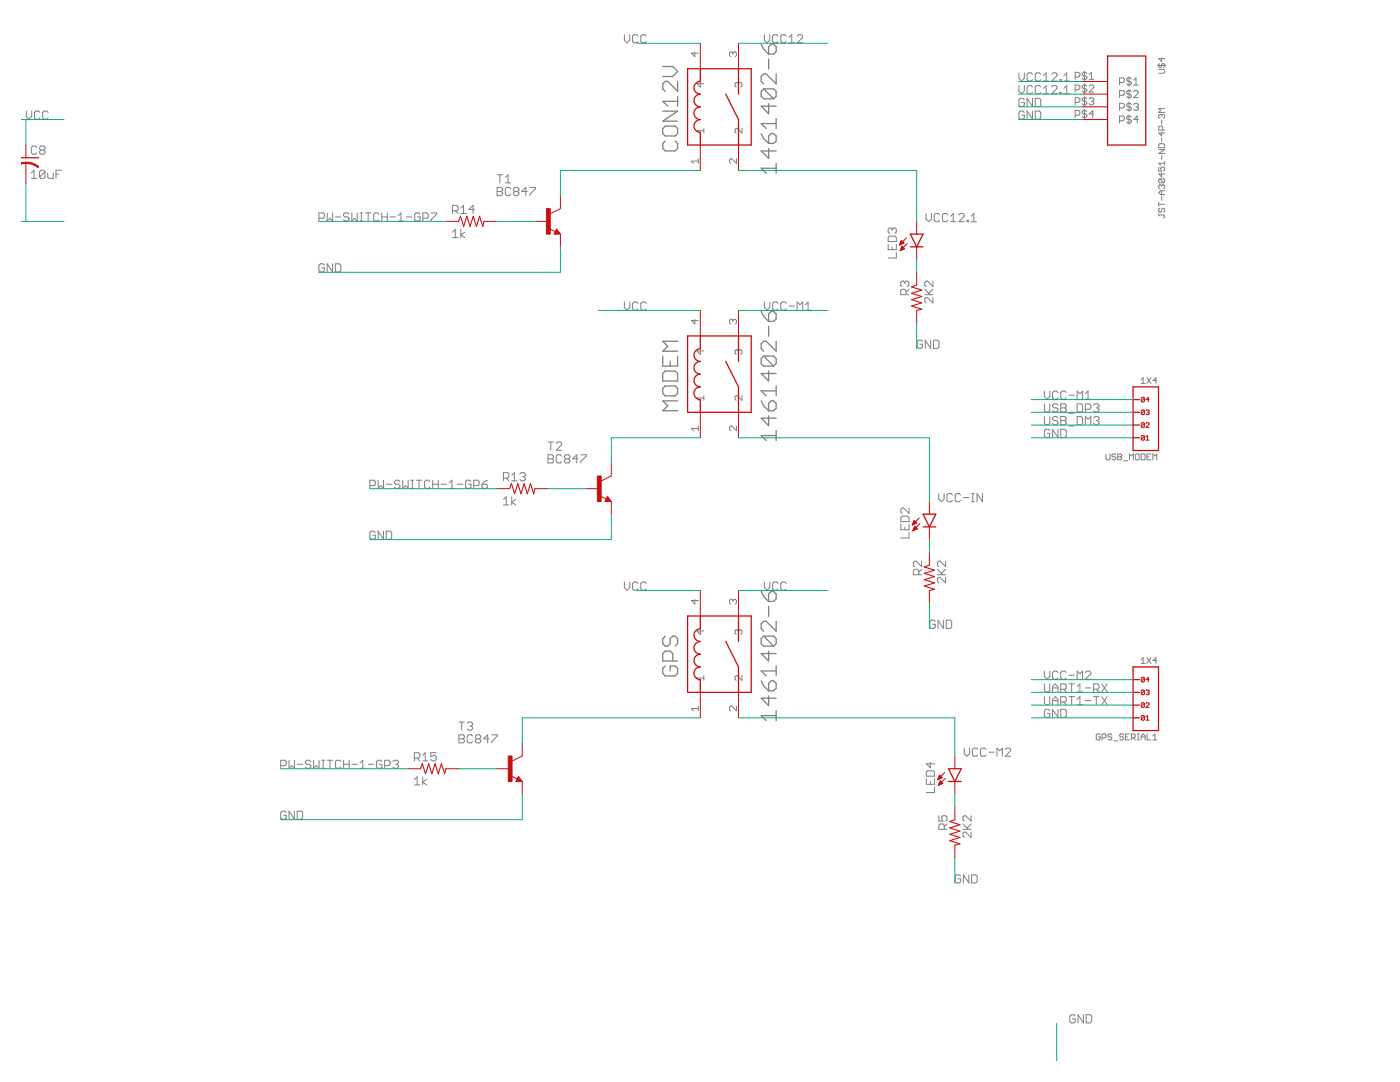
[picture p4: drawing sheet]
<svg xmlns="http://www.w3.org/2000/svg" width="279mm" height="216mm" viewBox="0 0 279 216" stroke-linecap="round" stroke-linejoin="round" font-family="sans-serif">
<g fill="none" stroke="#808080" stroke-width=".25">
<path d="M132.3 13.3h2l.9 1-.9 1h-2M135.2 16.2v2l-1.9-2h-.5l-.5 .5v1l.5 .5M135.2 19.2v2M151.9 8.8l.5 1 1 1M152.4 17.7h2l.5 .5v1l-.5 .5M152.4 17.7l-.5 .5v1l.5 .5h2M152.4 17.7l2 2M153.4 11.8v2M153.9 8.8h.5l.5 .5v1l-.5 .5h-1v-1.5zM154.9 14.8v1.9l-2-1.9h-.5l-.5 .5v1l.5 .4M132.3 22.2h2.9l-2.9 2h2.9M132.8 28.1l-.5 .5v1l.5 .5h1.9l.5-.5v-1l-.5-.5"/>
<path d="M132.8 25.2h1.9l.5 .5v.9l-.5 .5h-1.9l-.5-.5v-.9zM135.2 20.2h-2.9l1 1M151.9 26.6l.5 1 1 1M153.4 27.1l.5-.5h.5l.5 .5v1l-.5 .5h-1zM153.4 29.6v2l-1.5-1.5h3M153.4 20.7v2l-1.5-1.5h3M154.9 33.6h-3l1 1M154.9 23.7v2M154.9 32.6v2M154.9 24.7h-3l1 1M132.3 71.1v1.9h2.9v-1.9M132.8 74h1.9l.5 .5v1.5h-2.9v-1.5z"/>
<path d="M132.8 77h1.9l.5 .5v1l-.5 .5h-1.9l-.5-.5v-1zM133.8 72.1v.9M135.2 80h-2.9l1 1-1 1h2.9M135.2 68.1h-2.9l1 1-1 1h2.9M151.9 80l.5 1 1 1M151.9 62.1l.5 1 1 1M152.4 71.1h2l.5 .5v1l-.5 .4M152.4 71.1l-.5 .5v1l.5 .4h2M152.4 71.1l2 1.9M153.4 62.7l.5-.6h.5l.5 .6v.9l-.5 .5h-1zM153.4 65.1v2M153.4 74v2l-1.5-1.5h3"/>
<path d="M154.9 68.1v2l-2-2h-.5l-.5 .5v1l.5 .5M154.9 77v2M154.9 78h-3l1 1M153.4 80.5l.5-.5h.5l.5 .5v1l-.5 .5h-1zM153.4 83v1.9l-1.5-1.5h3M154.9 85.9v2M154.9 86.9h-3l1 1M151.9 118l.5 1 1 1M153.4 118.5l.5-.5h.5l.5 .5v1l-.5 .5h-1zM132.8 126.9l-.5 .5v1l.5 .5h.5l.5-.5v-1l.5-.5h.4l.5 .5v1l-.5 .5M132.8 132.9l-.5 .5v1l.5 .5h1.9l.5-.5v-1l-.5-.5h-.9v1M134.3 131.9v-1.5l-.5-.5h-1l-.5 .5v1.5h2.9"/>
<path d="M151.9 135.8l.5 1 1 1M152.4 126.9h2l.5 .5v1l-.5 .5M152.4 126.9l-.5 .5v1l.5 .5h2M152.4 126.9l2 2M153.4 136.4l.5-.6h.5l.5 .6v1l-.5 .4h-1zM153.4 121v2M153.4 129.9v2l-1.5-1.5h3M153.4 138.8v2l-1.5-1.5h3M154.9 124v2l-2-2h-.5l-.5 .5v1l.5 .5M154.9 132.9v2M154.9 133.9h-3l1 1M154.9 141.8v2"/>
<path d="M154.9 142.8h-3l1 1"/>
</g>
<g fill="none" stroke="#808080" stroke-width=".2">
<path d="M124.6 6.9v1.1l.6 .6 .5-.6v-1.1M127.3 7.2l-.2-.3h-.6l-.3 .3v1.1l.3 .3h.6l.2-.3M129 7.2l-.3-.3h-.5l-.3 .3v1.1l.3 .3h.5l.3-.3M138.7 10.4v.9l-.7-.7h1.4M139.8 16.4v1l-.7-.7h1.4M146.3 10.6l.2-.2h.2l.3 .2v.5l-.3 .2M146.3 10.6l-.3-.2h-.2l-.2 .2v.5l.2 .2M146.3 10.6v.2M147.4 16.7l.2-.3h.2l.3 .3v.4l-.3 .3M147.4 16.7l-.2-.3h-.3l-.2 .3v.4l.2 .3M147.4 16.7v.2M152.5 6.9v1.1l.6 .6 .5-.6v-1.1"/>
<path d="M155.3 7.2l-.3-.3h-.5l-.3 .3v1.1l.3 .3h.5l.3-.3M156.9 7.2l-.3-.3h-.5l-.3 .3v1.1l.3 .3h.5l.3-.3M157.5 8.6h1M157.5 7.5l.5-.6v1.7M159.1 7.2l.3-.3h.5l.3 .3v.3l-1.1 1.1h1.1M203.3 14.5v1.1l.6 .6 .5-.6v-1.1M203.3 17.1v1.1l.6 .5 .5-.5v-1.1M204.4 19.9l-.2-.3h-.6l-.3 .3v1.1l.3 .3h.6l.2-.3v-.6h-.5M206.1 14.8l-.3-.3h-.5l-.3 .3v1.1l.3 .3h.5l.3-.3M206.1 17.4l-.3-.3h-.5l-.3 .3v1l.3 .3h.5l.3-.3M206.1 19.6v1.7l-1.1-1.7v1.7M206.6 19.6h.8l.3 .3v1.1l-.3 .3h-.8z"/>
<path d="M207.7 14.8l-.3-.3h-.5l-.3 .3v1.1l.3 .3h.5l.3-.3M207.7 17.4l-.3-.3h-.5l-.3 .3v1l.3 .3h.5l.3-.3M208.3 16.2h1M208.3 15.1l.5-.6v1.7M208.3 17.6l.5-.5v1.6M208.3 18.7h1M209.9 14.8l.3-.3h.5l.3 .3v.3l-1.1 1.1h1.1M209.9 17.4l.3-.3h.5l.3 .3v.2l-1.1 1.1h1.1M211.5 15.9h.3v.3h-.3zM211.5 18.4h.3v.3h-.3zM212.3 16.2h1.1M212.3 15.1l.6-.6v1.7"/>
<path d="M212.3 17.6l.6-.5v1.6M212.3 18.7h1.1M214.6 17.9h.7l.2-.2v-.5l-.2-.2h-.7v1.4M214.6 15.4h.7l.2-.3v-.4l-.2-.3h-.7v1.4M216.4 14.2v1.9M216.4 16.7v1.9M216.4 19.3v1.8M216.9 17.2l-.2-.2h-.5l-.2 .2v.2l.2 .3h.5l.2 .2v.2l-.2 .3h-.5l-.2-.3M216.9 14.7l-.2-.3h-.5l-.2 .3v.2l.2 .2h.5l.2 .3v.2l-.2 .2h-.5l-.2-.2M216.9 19.7l-.2-.2h-.5l-.2 .2v.3l.2 .2h.5l.2 .2v.3l-.2 .2h-.5l-.2-.2M217.4 19.7l.2-.2h.5l.2 .2v.3l-.2 .2M217.4 17.2l.2-.2h.5l.2 .2v.2l-.9 1h.9"/>
<path d="M217.4 15.8h.9M217.4 14.9l.4-.5v1.4M223.4 16.5h.7l.3-.3v-.4l-.3-.3h-.7v1.5M223.4 19h.7l.3-.2v-.5l-.3-.2h-.7v1.4M225.3 15.3v1.9M225.3 17.8v1.9M225.8 15.8l-.2-.3h-.5l-.2 .3v.2l.2 .2h.5l.2 .3v.2l-.2 .3h-.5l-.2-.3M225.8 18.3l-.2-.2h-.5l-.2 .2v.2l.2 .3h.5l.2 .2v.2l-.2 .3h-.5l-.2-.3M226.3 17h.9M226.3 18.3l.2-.2h.4l.3 .2v.2l-.9 1h.9M226.3 16l.4-.5v1.5M231.1 13.1h1.5"/>
<path d="M231.2 13.8h1l.2 .2v.4l-.2 .2h-1M231.5 12.7l-.3 .2v.4l.3 .2 .3-.2v-.4l.2-.2 .4 .2v.4l-.2 .2M231.8 11.5v.8l-.6-.6h1.2M5.2 22.2v1l.6 .6 .5-.6v-1M6.3 34.5l.5-.5v1.6M6.3 35.6h1M7.3 29.4l-.2-.3h-.6l-.2 .3v1.1l.2 .3h.6l.2-.3M8 22.4l-.3-.2h-.5l-.3 .2v1.1l.3 .3h.5l.3-.3M8.2 30l-.3-.3v-.3l.3-.3h.5l.3 .3v.3l-.3 .3M8.2 30l-.3 .2v.3l.3 .3h.5l.3-.3v-.3l-.3-.2M8.2 30h.5M9 34.2v1.1l-.3 .3h-.5l-.3-.3"/>
<path d="M9 34.2l-.3-.2h-.5l-.3 .2v1.1M9 34.2l-1.1 1.1M9.5 34.5v.8l.3 .3h.8v-1.1M9.6 22.4l-.3-.2h-.5l-.3 .2v1.1l.3 .3h.5l.3-.3M11.2 34.8h.5M12.3 34h-1.1v1.6M99.2 37.4h.8l.3 .3v.3l-.3 .2 .3 .3v.3l-.3 .2h-.8zM99.2 38.2h.8M99.2 34.9h1.1M99.8 34.9v1.6M100.9 36.5h1M100.9 35.4l.5-.5v1.6"/>
<path d="M101.9 37.7l-.2-.3h-.6l-.2 .3v1.1l.2 .2h.6l.2-.2M102.8 38.2l-.3-.2v-.3l.3-.3h.5l.3 .3v.3l-.3 .2M102.8 38.2l-.3 .3v.3l.3 .2h.5l.3-.2v-.3l-.3-.3M102.8 38.2h.5M105.2 38.2h-1.1l.8-.8v1.6M105.8 37.4h1v.3l-1 1.1v.2M139.4 32.2h-1.4l.4 .4M139.4 31.7v.9M140.5 26.1h-1.4l.4 .4M140.5 25.6v.9M147 31.7v.9l-1-.9h-.2l-.2 .2v.5l.2 .2M148.1 25.6v.9l-.9-.9h-.3l-.2 .2v.5l.2 .2"/>
<path d="M204.4 22.4l-.2-.2h-.6l-.3 .2v1.1l.3 .3h.6l.2-.3v-.5h-.5M206.1 22.2v1.6l-1.1-1.6v1.6M206.6 22.2h.8l.3 .2v1.1l-.3 .3h-.8zM214.6 23h.7l.2-.2v-.5l-.2-.2h-.7v1.4M214.6 20.4h.7l.2-.2v-.5l-.2-.2h-.7v1.4M216.4 21.8v1.9M216.9 22.3l-.2-.2h-.5l-.2 .2v.2l.2 .3h.5l.2 .2v.2l-.2 .3h-.5l-.2-.3M217.8 20.2h.3M218.1 20.2l.2 .2v.3l-.2 .2h-.5l-.2-.2M218.3 22.8h-.9l.7-.7v1.4M223.4 21.5h.7l.3-.2v-.5l-.3-.2h-.7v1.4M223.4 24.1h.7l.3-.2v-.5l-.3-.2h-.7v1.4"/>
<path d="M225.3 20.4v1.8M225.3 22.9v1.9M225.8 20.8l-.2-.2h-.5l-.2 .2v.3l.2 .2h.5l.2 .2v.3l-.2 .2h-.5l-.2-.2M225.8 23.4l-.2-.2h-.5l-.2 .2v.2l.2 .3h.5l.2 .2v.2l-.2 .3h-.5l-.2-.3M226.3 20.8l.2-.2h.4l.3 .2v.3l-.3 .2M226.7 21.3h.2M226.9 21.3l.3 .2v.3l-.3 .2h-.4l-.2-.2M227.2 23.9h-.9l.6-.7v1.4M231.2 28.9l.3-.2h.7l.2 .2v.6h-1.2zM231.2 33.4v.7h.6l-.2-.4 .2-.3h.4l.2 .1v.5l-.2 .1M231.2 29.8h1.2l-1.2 .8h1.2M231.5 35.7h.7l.2 .2v.4l-.2 .2"/>
<path d="M231.5 35.7l-.3 .2v.4l.3 .2h.7M231.5 35.7l.7 .8M231.8 23l.2-.2 .4 .2v.4l-.2 .2M231.8 37.1l.2-.2 .4 .2v.3l-.2 .2M231.8 23v.2M231.8 24v.8M231.8 26.3v.8l-.6-.6h1.2M231.8 27.5v.8M231.8 31v.8M231.8 34.5v.8l-.6-.6h1.2M231.8 37.1v.2M231.8 38v.8"/>
<path d="M231.8 39.2v.8M231.8 23l-.2-.2-.4 .2v.4l.3 .2M231.8 37.1l-.2-.2-.4 .2v.3l.3 .2M232 26v-.6l-.2-.2h-.3l-.3 .2v.6h1.2M232.4 32.2v.8M232.4 38h-.8l-.4 .4 .4 .4h.8M232.4 32.6h-1.2l.4 .4M232.4 21.7h-1.2l.4 .4-.4 .3h1.2M63.6 43.6h.9l.2-.3v-.5l-.2-.3h-.9v1.6M64.7 52.9l-.2-.3h-.6l-.3 .3v1.1l.3 .3h.6l.2-.3v-.6h-.5M65.3 42.5v1.6l.5-.5 .6 .5v-1.6M66.4 52.6v1.7l-1.1-1.7v1.7"/>
<path d="M66.9 52.6h.9l.2 .3v1.1l-.2 .3h-.9zM66.9 43.3h1.1M69.7 42.8l-.3-.3h-.6l-.2 .3v.2l.2 .3h.6l.3 .3v.2l-.3 .3h-.6l-.2-.3M70.2 42.5v1.6l.5-.5 .6 .5v-1.6M71.8 42.5h.6M71.8 44.1h.6M72.1 42.5v1.6M72.9 42.5h1.1M73.5 42.5v1.6M75.6 42.8l-.2-.3h-.6l-.2 .3v1l.2 .3h.6l.2-.3M76.2 43.3h1.1M76.2 42.5v1.6"/>
<path d="M77.3 42.5v1.6M77.9 43.3h1M79.5 44.1h1.1M79.5 43l.5-.5v1.6M81.1 43.3h1.1M83.8 42.8l-.2-.3h-.6l-.2 .3v1l.2 .3h.6l.2-.3v-.5h-.5M84.4 43.6h.8l.3-.3v-.5l-.3-.3h-.8v1.6M86 42.5h1.1v.3l-1.1 1v.3M90.3 46.3l.6-.5v1.6M90.3 47.4h1.1M90.3 42.1h.8l.3-.3v-.5l-.3-.3h-.8v1.6M90.9 42.1l.5 .5"/>
<path d="M92 45.8v1.6M92 41.5l.5-.5v1.6M92 42.6h1M92.8 46.3l-.8 .6 .8 .5M94.7 41.8h-1.1l.8-.8v1.6M177.2 47.4l.3-.3h1.1l.3 .3v.8h-1.7zM177.2 48.7v1.1h1.7v-1.1M178.1 45.7l.2-.2h.3l.3 .2v.6l-.3 .3M178.1 45.7l-.3-.2h-.3l-.3 .2v.6l.3 .3M178.1 45.7v.3M178.1 49.3v.5M178.9 50.4v1.1h-1.7"/>
<path d="M180.6 56.4l-.3-.3h-.3l-.3 .3v.5l.3 .3M180.6 56.4l.2-.3h.3l.3 .3v.5l-.3 .3M180.6 56.4v.2M180.8 58.8v-.8l-.2-.3h-.6l-.3 .3v.8h1.7M181.4 57.7l-.6 .6M184.6 58.8h1.6M184.6 57.7l1 1.1M184.8 42.6v1.1l.5 .5 .6-.5v-1.1M186.2 56.1v1.1l-1.1-1.1h-.3l-.2 .3v.5l.2 .3M186.2 59.4v1.1l-1.1-1.1h-.3l-.2 .2v.6l.2 .3M186.2 57.7l-.8 .8M187.5 42.9l-.2-.3h-.6l-.3 .3v1.1l.3 .2h.6l.2-.2"/>
<path d="M189.2 42.9l-.3-.3h-.6l-.2 .3v1.1l.2 .2h.6l.3-.2M189.7 44.2h1.1M189.7 43.2l.5-.6v1.6M191.3 42.9l.3-.3h.6l.2 .3v.3l-1.1 1h1.1M193 44h.3v.2h-.3zM193.8 44.2h1.1M193.8 43.2l.6-.6v1.6M231.2 42.9h1l.2 .2-.2 .4M231.2 40.4v.7M231.2 42.7v.4M231.2 40.8h1.2M231.5 41.6l-.3 .1v.4l.3 .2 .3-.2v-.4l.2-.1 .4 .1v.4l-.2 .2"/>
<path d="M124.6 60.3v1l.6 .6 .5-.6v-1M127.3 60.5l-.2-.2h-.6l-.3 .2v1.1l.3 .3h.6l.2-.3M129 60.5l-.3-.2h-.5l-.3 .2v1.1l.3 .3h.5l.3-.3M138.7 63.7v.9l-.7-.7h1.4M139.8 69.8v.9l-.7-.7h1.4M140.5 79v.9M140.5 79.4h-1.4l.4 .5M146.3 63.9l.2-.2h.2l.3 .2v.5l-.3 .2M146.3 63.9l-.3-.2h-.2l-.2 .2v.5l.2 .2M146.3 63.9v.3M147.4 70l.2-.2h.2l.3 .2v.5l-.3 .2M147.4 70l-.2-.2h-.3l-.2 .2v.5l.2 .2"/>
<path d="M147.4 70v.3M148.1 79v.9l-.9-.9h-.3l-.2 .2v.5l.2 .2M152.5 60.3v1l.6 .6 .5-.6v-1M155.3 60.5l-.3-.2h-.5l-.3 .2v1.1l.3 .3h.5l.3-.3M156.9 60.5l-.3-.2h-.5l-.3 .2v1.1l.3 .3h.5l.3-.3M157.5 61.1h1M159.1 61.9v-1.6l.5 .5 .6-.5v1.6M160.7 61.9h1.1M160.7 60.8l.6-.5v1.6M184.1 68.2l-.3-.3h-.5l-.3 .3v1l.3 .3h.5l.3-.3v-.5h-.5M185.7 67.9v1.6l-1-1.6v1.6M186.3 67.9h.8l.3 .3v1l-.3 .3h-.8z"/>
<path d="M208.4 78v1.1l.6 .6 .5-.6v-1.1M211.1 78.3l-.2-.3h-.6l-.2 .3v1.1l.2 .3h.6l.2-.3M212.8 78.3l-.3-.3h-.5l-.3 .3v1.1l.3 .3h.5l.3-.3M213.3 78.8h1.1M215 79.7v-1.7l.5 .6 .5-.6v1.7M216.6 79.7h1.1M216.6 78.6l.5-.6v1.7M227.8 75.7l.3-.3v1.1M227.8 76.5h.7M228.9 75.4l.8 1.1M229.7 75.4l-.8 1.1M230.9 75.9h-.8l.6-.5v1.1"/>
<path d="M73.8 96.9h.8l.3-.3v-.5l-.3-.3h-.8v1.7M75.5 95.8v1.7l.5-.6 .5 .6v-1.7M77.1 96.6h1.1M79.8 96.1l-.3-.3h-.5l-.3 .3v.3l.3 .2h.5l.3 .3v.3l-.3 .3h-.5l-.3-.3M80.4 95.8v1.7l.5-.6 .5 .6v-1.7M82 95.8h.5M82 97.5h.5M82.3 95.8v1.7M83.1 95.8h1.1M83.6 95.8v1.7M85.8 96.1l-.3-.3h-.5l-.3 .3v1.1l.3 .3h.5l.3-.3M86.4 96.6h1.1"/>
<path d="M86.4 95.8v1.7M87.5 95.8v1.7M88 96.6h1.1M89.6 97.5h1.1M89.6 96.4l.6-.6v1.7M91.3 96.6h1.1M94 96.1l-.3-.3h-.5l-.3 .3v1.1l.3 .3h.5l.3-.3v-.6h-.5M94.6 96.9h.8l.2-.3v-.5l-.2-.3h-.8v1.7M96.2 96.6h.8l.3 .3v.3l-.3 .3h-.5l-.3-.3zM97.3 95.8l-.6 .3-.5 .5M100.5 99.7l.5-.6v1.7M100.5 95.4h.8l.3-.3v-.5l-.3-.3h-.8v1.6"/>
<path d="M101 95.4l.6 .5M102.1 99.1v1.7M102.1 94.9l.6-.6v1.6M102.1 95.9h1.1M102.9 99.7l-.8 .5 .8 .6M103.8 94.6l.2-.3h.6l.2 .3v.3l-.2 .2M104.3 95.1h.3M104.6 95.1l.2 .3v.3l-.2 .2h-.6l-.2-.2M109.4 90.7h.8l.2 .3v.3l-.2 .2 .2 .3v.3l-.2 .3h-.8zM109.4 91.5h.8M109.4 88.2h1M109.9 88.2v1.6"/>
<path d="M111 88.5l.3-.3h.5l.3 .3v.2l-1.1 1.1h1.1M112.1 91l-.3-.3h-.5l-.3 .3v1.1l.3 .3h.5l.3-.3M112.9 91.5l-.3-.2v-.3l.3-.3h.6l.2 .3v.3l-.2 .2M112.9 91.5l-.3 .3v.3l.3 .3h.6l.2-.3v-.3l-.2-.3M112.9 91.5h.6M115.4 91.5h-1.1l.8-.8v1.7M115.9 90.7h1.1v.3l-1.1 1.1v.3M139.4 85v1M139.4 85.5h-1.4l.4 .5M147 85v1l-1-1h-.2l-.2 .3v.4l.2 .3M187.3 98.5v1.1l.6 .5 .5-.5v-1.1M190.1 98.8l-.3-.3h-.5l-.3 .3v1l.3 .3h.5l.3-.3"/>
<path d="M191.7 98.8l-.3-.3h-.5l-.3 .3v1l.3 .3h.5l.3-.3M192.3 99.3h1M193.9 98.5h.5M194.2 98.5v1.6M196.1 98.5v1.6l-1.1-1.6v1.6M208.4 80.6v1.3l.3 .3h.5l.3-.3v-1.3M208.4 83.1v1.4l.3 .3h.5l.3-.3v-1.4M209.5 85.9l-.3-.2h-.5l-.3 .2v1.1l.3 .3h.5l.3-.3v-.5h-.5M211.1 83.4l-.2-.3h-.6l-.2 .3v.3l.2 .2h.6l.2 .3v.3l-.2 .3h-.6l-.2-.3M211.1 80.9l-.2-.3h-.6l-.2 .3v.2l.2 .3h.6l.2 .3v.2l-.2 .3h-.6l-.2-.3M211.1 85.7v1.6l-1-1.6v1.6M211.7 85.7h.8l.3 .2v1.1l-.3 .3h-.8z"/>
<path d="M211.7 80.6h.8l.3 .3v.2l-.3 .3 .3 .3v.2l-.3 .3h-.8zM211.7 83.1h.8l.3 .3v.3l-.3 .2 .3 .3v.3l-.3 .3h-.8zM211.7 81.4h.8M211.7 83.9h.8M213.3 85h1.1M213.3 82.5h1.1M215 80.6h.8l.2 .3v1l-.2 .3h-.8zM215 83.1h.8l.2 .3v1.1l-.2 .3h-.8zM216.6 81.7h.8l.3-.3v-.5l-.3-.3h-.8v1.6M216.6 84.8v-1.7l.5 .6 .6-.6v1.7M218.2 80.9l.3-.3h.6l.2 .3v.2l-.2 .3M218.2 83.4l.3-.3h.6l.2 .3v.3l-.2 .2"/>
<path d="M218.8 81.4h.3M218.8 83.9h.3M219.1 81.4l.2 .3v.2l-.2 .3h-.6l-.3-.3M219.1 83.9l.2 .3v.3l-.2 .3h-.6l-.3-.3M220.7 90.6v1l.2 .2h.4l.2-.2v-1M222.7 90.8l-.2-.2h-.4l-.2 .2 .2 .4h.4l.2 .2-.2 .4h-.4l-.2-.2M223.1 90.6h.5l.3 .2-.3 .4 .3 .4-.3 .2h-.5zM223.1 91.2h.5M224.2 91.9h.8M225.4 91.8v-1.2l.4 .4 .4-.4v1.2M226.6 90.8l.2-.2h.4l.2 .2v.8l-.2 .2h-.4l-.2-.2zM227.8 90.6h.5l.2 .2v.8l-.2 .2h-.5z"/>
<path d="M228.9 91.2h.4M229.7 90.6h-.8v1.2h.8M230.1 91.8v-1.2l.4 .4 .4-.4v1.2M74.9 106.3l-.3-.3h-.5l-.3 .3v1l.3 .3h.5l.3-.3v-.5h-.5M76.5 106v1.6l-1-1.6v1.6M77.1 106h.8l.3 .3v1l-.3 .3h-.8zM100.5 100.8h1.1M124.6 116.1v1.1l.6 .6 .5-.6v-1.1M127.3 116.4l-.2-.3h-.6l-.3 .3v1.1l.3 .3h.6l.2-.3M129 116.4l-.3-.3h-.5l-.3 .3v1.1l.3 .3h.5l.3-.3M138.7 119.6v.9l-.7-.7h1.4M146.3 119.8l.2-.2h.2l.3 .2v.5l-.3 .2"/>
<path d="M146.3 119.8l-.3-.2h-.2l-.2 .2v.5l.2 .2M146.3 119.8v.3M152.5 116.1v1.1l.6 .6 .5-.6v-1.1M155.3 116.4l-.3-.3h-.5l-.3 .3v1.1l.3 .3h.5l.3-.3M156.9 116.4l-.3-.3h-.5l-.3 .3v1.1l.3 .3h.5l.3-.3M179.8 103.3l.3-.3h1l.3 .3v.8h-1.6zM179.8 104.6v1.1h1.6v-1.1M180.6 105.2v.5M181.4 106.3v1.1h-1.6M181.4 101.3v1.1l-1.1-1.1h-.2l-.3 .3v.6l.3 .2M183.4 114.7v-.8l-.3-.3h-.5l-.3 .3v.8h1.6M183.9 112v1.1l-1.1-1.1h-.2l-.3 .2v.6l.3 .3"/>
<path d="M183.9 113.6l-.5 .6M187.1 114.7h1.6M187.1 113.6l1.1 1.1M188.7 112v1.1l-1.1-1.1h-.2l-.3 .2v.6l.3 .3M188.7 115.2v1.1l-1.1-1.1h-.2l-.3 .3v.6l.3 .2M188.7 113.6l-.8 .8M193.9 100.1h.5M139.8 125.7v.9l-.7-.7h1.4M140.5 134.8v1M140.5 135.3h-1.4l.4 .5M147.4 125.9l-.2-.2h-.3l-.2 .2v.5l.2 .2M147.4 125.9l.2-.2h.2l.3 .2v.5l-.3 .2"/>
<path d="M147.4 125.9v.2M148.1 134.8v1l-.9-1h-.3l-.2 .3v.4l.2 .3M186.6 124l-.2-.2h-.6l-.2 .2v1.1l.2 .3h.6l.2-.3v-.5h-.5M188.3 123.8v1.6l-1.1-1.6v1.6M188.8 123.8h.9l.2 .2v1.1l-.2 .3h-.9zM208.4 133.9v1.1l.6 .6 .5-.6v-1.1M208.4 136.5v1.3l.3 .3h.5l.3-.3v-1.3M208.4 139v1.4l.3 .2h.5l.3-.2v-1.4M210.1 138.1v-1.1l.5-.5 .5 .5v1.1M210.1 137.3h1M210.1 139.8h1M211.1 134.2l-.2-.3h-.6l-.2 .3v1.1l.2 .3h.6l.2-.3"/>
<path d="M211.7 137.5h.8l.3-.2v-.6l-.3-.2h-.8v1.6M212.2 137.5l.6 .6M212.8 134.2l-.3-.3h-.5l-.3 .3v1.1l.3 .3h.5l.3-.3M213.3 136.5h1.1M213.3 139h1.1M213.3 134.7h1.1M213.9 136.5v1.6M213.9 139v1.6M215 135.6v-1.7l.5 .6 .5-.6v1.7M215 138.1h1M215 137l.5-.5v1.6M215 139.5l.5-.5v1.6"/>
<path d="M216.6 134.2l.3-.3h.5l.3 .3v.3l-1.1 1.1h1.1M216.6 137.3h1.1M216.6 139.8h1.1M218.2 137.5h.9l.2-.2v-.6l-.2-.2h-.9v1.6M218.2 139h1.1M218.8 139v1.6M218.8 137.5l.5 .6M219.9 136.5l1.1 1.6M219.9 139l1.1 1.6M221 136.5l-1.1 1.6M221 139l-1.1 1.6M227.8 131.6l.3-.4v1.2"/>
<path d="M227.8 132.4h.7M228.9 131.2l.8 1.2M229.7 131.2l-.8 1.2M230.9 131.8h-.8l.6-.6v1.2M56 152.8h.9l.2-.3v-.5l-.2-.3h-.9v1.6M57.7 151.7v1.6l.5-.5 .6 .5v-1.6M59.3 152.5h1.1M62 152l-.2-.3h-.6l-.3 .3v.2l.3 .3h.6l.2 .3v.3l-.2 .2h-.6l-.3-.2M62.6 151.7v1.6l.5-.5 .6 .5v-1.6M64.2 151.7h.6M64.2 153.3h.6M64.5 151.7v1.6"/>
<path d="M65.3 151.7h1.1M65.8 151.7v1.6M68 152l-.2-.3h-.6l-.2 .3v1.1l.2 .2h.6l.2-.2M68.6 152.5h1.1M68.6 151.7v1.6M69.7 151.7v1.6M70.2 152.5h1.1M71.9 153.3h1M71.9 152.2l.5-.5v1.6M73.5 152.5h1.1M76.2 152l-.3-.3h-.5l-.3 .3v1.1l.3 .2h.5l.3-.2v-.6h-.5M76.8 152.8h.8l.3-.3v-.5l-.3-.3h-.8v1.6"/>
<path d="M78.4 152l.3-.3h.5l.3 .3v.2l-.3 .3M79 152.5h.2M79.2 152.5l.3 .3v.3l-.3 .2h-.5l-.3-.2M82.7 155.5l.5-.5v1.6M82.7 156.6h1.1M82.7 151.3h.8l.3-.3v-.5l-.3-.3h-.8v1.6M83.2 151.3l.6 .5M84.3 155v1.6M84.3 150.7l.6-.5v1.6M84.3 151.8h1.1M85.2 155.5l-.9 .6 .9 .5M87.1 150.2h-1.1v.8l.8-.3 .3 .3v.6l-.3 .2h-.5l-.3-.2"/>
<path d="M91.6 146.6h.8l.3 .3v.3l-.3 .2 .3 .3v.3l-.3 .2h-.8zM91.6 147.4h.8M91.6 144.1h1.1M92.1 144.1v1.6M93.2 144.3l.3-.2h.5l.3 .2v.3l-.3 .3M93.8 144.9h.2M94 144.9l.3 .3v.2l-.3 .3h-.5l-.3-.3M94.3 146.9l-.3-.3h-.5l-.3 .3v1.1l.3 .2h.5l.3-.2M95.1 147.4l-.2-.2v-.3l.2-.3h.6l.2 .3v.3l-.2 .2M95.1 147.4l-.2 .3v.3l.2 .2h.6l.2-.2v-.3l-.2-.3M95.1 147.4h.6M97.6 147.4h-1.1l.8-.8v1.6"/>
<path d="M98.1 146.6h1.1v.3l-1.1 1.1v.2M139.4 140.9v.9M139.4 141.4h-1.4l.4 .4M147 140.9v.9l-1-.9h-.2l-.2 .2v.5l.2 .2M184.9 154.1l.2-.3h1.1l.3 .3v.8h-1.6zM184.9 155.4v1.1h1.6v-1.1M185.7 152.1v1.1l-.8-.8h1.6M185.7 156v.5M186.5 157.1v1h-1.6M192.4 149.3v1.1l.6 .5 .5-.5v-1.1M195.1 149.5l-.2-.2h-.6l-.2 .2v1.1l.2 .3h.6l.2-.3M196.8 149.5l-.3-.2h-.5l-.3 .2v1.1l.3 .3h.5l.3-.3"/>
<path d="M197.3 150.1h1.1M199 150.9v-1.6l.5 .5 .5-.5v1.6M200.6 149.5l.3-.2h.5l.3 .2v.3l-1.1 1.1h1.1M209.5 141.8l-.3-.3h-.5l-.3 .3v1.1l.3 .3h.5l.3-.3v-.6h-.5M210.1 140.6v-1.1l.5-.5 .5 .5v1.1M211.1 141.5v1.7l-1-1.7v1.7M211.7 140.1h.8l.3-.3v-.5l-.3-.3h-.8v1.6M211.7 141.5h.8l.3 .3v1.1l-.3 .3h-.8zM212.2 140.1l.6 .5M215 140.6h1M219.6 146.7l-.2-.2h-.4l-.2 .2v.7l.2 .2h.4l.2-.2v-.4h-.4M219.9 147.2h.6l.2-.2v-.3l-.2-.2h-.6v1.1"/>
<path d="M221.9 146.7l-.2-.2h-.4l-.2 .4 .2 .1h.4l.2 .4-.2 .2h-.4l-.2-.2M222.3 147.8h.8M224.2 146.7l-.2-.2h-.4l-.1 .4 .1 .1h.4l.2 .4-.2 .2h-.4l-.1-.2M224.6 147h.4M225.4 146.5h-.8v1.1h.8M225.8 147.2h.6l.2-.2v-.3l-.2-.2h-.6v1.1M226.2 147.2l.4 .4M227 146.5h.4M227 147.6h.4M227.2 146.5v1.1M227.8 147.6v-.7l.3-.4 .4 .4v.7M227.8 147h.7"/>
<path d="M228.9 146.5v1.1h.8M230.1 147.6h.8M230.1 146.9l.4-.4v1.1M57.1 162.1l-.2-.2h-.6l-.3 .2v1.1l.3 .3h.6l.2-.3v-.5h-.5M58.8 161.9v1.6l-1.1-1.6v1.6M59.3 161.9h.8l.3 .2v1.1l-.3 .3h-.8zM187.4 162.8v1.1h.8l-.3-.6v-.3l.3-.2h.5l.3 .2v.6l-.3 .3M188.4 165.5v-.8l-.2-.3h-.6l-.2 .3v.8h1.6M189 164.4l-.6 .5M191.7 174.8l-.2-.2h-.6l-.3 .2v1.1l.3 .3h.6l.2-.3v-.5h-.5M192.2 165.5h1.6M192.2 164.4l1.1 1.1"/>
<path d="M193.4 174.6v1.6l-1.1-1.6v1.6M193.8 162.8v1.1l-1.1-1.1h-.3l-.2 .2v.6l.2 .3M193.8 166v1.1l-1.1-1.1h-.3l-.2 .3v.6l.2 .2M193.8 164.4l-.8 .8M193.9 174.6h.8l.3 .2v1.1l-.3 .3h-.8zM214.6 202.8l-.3-.3h-.5l-.3 .3v1l.3 .3h.5l.3-.3v-.5h-.6M216.2 202.5v1.6l-1.1-1.6v1.6M216.8 202.5h.8l.3 .3v1l-.3 .3h-.8z"/>
</g>
<g fill="none" stroke="#c90d0c" stroke-width=".25">
<path d="M137.2 13.7h12.7v15.2h-12.7zM139.8 13.7v2.6a1.26 1.26 0 0 0-1.3 1.2 1.26 1.26 0 0 0 1.3 1.3 1.27 1.27 0 0 0-1.3 1.2 1.27 1.27 0 0 0 1.3 1.3 1.27 1.27 0 0 0-1.3 1.3 1.27 1.27 0 0 0 1.3 1.3 1.27 1.27 0 0 0-1.3 1.2 1.27 1.27 0 0 0 1.3 1.3v2.5M144.8 18.8l2.6 5.1v5M147.4 13.7v5.1M221 11.2h7.7v17.7h-7.7zM4.1 31.5h3.6M111.1 46.2l.1 .3h-.4l.3-.5 .5 .6h-.8M181.7 46.7h2.5l-1.3 2.6zM181.7 49.3h2.5M137.2 67h12.7v15.3h-12.7zM139.8 67v2.6a1.27 1.27 0 0 0-1.3 1.2 1.27 1.27 0 0 0 1.3 1.3 1.27 1.27 0 0 0-1.3 1.3 1.27 1.27 0 0 0 1.3 1.3 1.27 1.27 0 0 0-1.3 1.2 1.27 1.27 0 0 0 1.3 1.3 1.27 1.27 0 0 0-1.3 1.3 1.27 1.27 0 0 0 1.3 1.2v2.6M144.8 72.1l2.6 5.1v5.1"/>
<path d="M147.4 67v5.1M226.1 77.2h5.1v12.7h-5.1zM226.1 79.7h1.3M121.2 99.5l.2 .3h-.4l.2-.5 .6 .6h-.8M226.1 82.3h1.3M226.1 87.4h1.3M226.1 84.8h1.3M184.2 102.6h2.6l-1.3 2.5zM184.2 105.1h2.6M137.2 122.9h12.7v15.3h-12.7zM139.8 122.9v2.6a1.27 1.27 0 0 0-1.3 1.2 1.27 1.27 0 0 0 1.3 1.3 1.27 1.27 0 0 0-1.3 1.3 1.27 1.27 0 0 0 1.3 1.2 1.27 1.27 0 0 0-1.3 1.3 1.27 1.27 0 0 0 1.3 1.3 1.27 1.27 0 0 0-1.3 1.2 1.27 1.27 0 0 0 1.3 1.3v2.6M144.8 128l2.6 5.1v5.1"/>
<path d="M147.4 122.9v5.1M226.1 138.2h1.3M226.1 133.1h5.1v12.7h-5.1zM226.1 135.6h1.3M103.5 155.4l.1 .3h-.4l.3-.5 .5 .6h-.8M189.3 153.4h2.5l-1.2 2.5zM189.3 155.9h2.5M226.1 143.2h1.3M226.1 140.7h1.3"/>
</g>
<g fill="none" stroke="#c90d0c" stroke-width=".2">
<path d="M139.8 8.6v5.1M147.4 8.6v5.1M216 16.3h5M216 18.8h5M5.2 28.9v2.6M5.2 32.5v4.1M111.8 39.1v2.5l-2 1.1M139.8 28.9v5.1M147.4 28.9v5.1M216 21.3h5M216 23.9h5M89 44.2h2.5"/>
<path d="M96.6 44.2h2.5M106.8 44.2h2.5M109.6 45.6l1.2 .6M111.1 45.7l.7 1h-1.2zM111.8 46.7v2.6M179.5 48.8h.1M179.6 48.7h.3M179.6 48.6h.6M179.7 49.9h.2M179.7 48.5h.7M179.7 48.3h.6M179.7 49.8h.5"/>
<path d="M179.8 48.2h.3M179.8 49.7h.6M179.9 48.1h.1M179.9 49.6h.5M179.9 48l.5 .5-.9 .4zM179.9 49.4h.4M180 49.3h.2M180 49.2h.1M180 49.1l.5 .5-.9 .4zM180.9 47.5l-1.4 1.4M181 48.6l-1.4 1.4M182.9 44.2v2.5"/>
<path d="M182.9 49.3v2.5M182.9 54.3v2.6M139.8 62v5M147.4 62v5M182.9 62v2.5M228.4 79.4l-.2-.1-.4 .1v.7M228.4 79.4v.7l-.2 .1-.4-.1M228.4 79.4l-.6 .7M229.3 79.7h-.6l.5-.4v.9M99.1 97.5h2.6M106.8 97.5h2.5M116.9 97.5h2.6"/>
<path d="M119.8 99l1.2 .6M121.2 99l.8 1.1h-1.3zM122 92.4v2.6l-2 1M139.8 82.3v5.1M147.4 82.3v5.1M228.4 82l-.2-.2-.4 .2v.6M228.4 84.5l-.2-.2-.4 .2v.6M228.4 87l-.2-.1-.4 .1v.7M228.4 82v.6l-.2 .1-.4-.1M228.4 84.5v.6l-.2 .2-.4-.2M228.4 87v.7l-.2 .1-.4-.1M228.4 87l-.6 .7"/>
<path d="M228.4 84.5l-.6 .6M228.4 82l-.6 .6M228.7 87.8h.6M228.7 87.2l.3-.3v.9M228.7 84.5l.2-.2 .4 .2v.2l-.6 .6h.6M228.7 82l.5-.2 .1 .2-.1 .3M229 82.3h.2M229.2 82.3l.1 .1-.1 .3-.5-.1M122 100.1v2.5M139.8 117.8v5.1M147.4 117.8v5.1M182.1 104.7h.1"/>
<path d="M182.1 104.6h.4M182.2 105.9h.1M182.2 104.5h.6M182.2 104.3h.7M182.2 105.8h.3M182.3 104.2h.5M182.3 105.7h.5M182.4 104.1h.3M182.4 105.5h.6M182.4 104h.1M182.4 105.4h.6M182.4 103.9l.5 .5-.8 .4z"/>
<path d="M182.5 105.3h.4M182.5 105.2h.2M182.5 105.1h.1M183.1 105.5l-.5-.5-.4 .9M183.1 105.5l-.9 .4M183.5 103.4l-1.4 1.4M183.6 104.5l-1.4 1.4M185.5 100.1v2.5M185.5 105.1v2.6M185.5 110.2v2.6M185.5 117.8v2.6M139.8 138.2v5"/>
<path d="M147.4 138.2v5M228.4 135.3l-.2-.2-.4 .2v.6M228.4 137.8l-.2-.1-.4 .1v.7M228.4 135.3v.6l-.2 .2-.4-.2M228.4 137.8v.7l-.2 .1-.4-.1M228.4 137.8l-.6 .7M228.4 135.3l-.6 .6M228.7 137.8l.5-.1 .1 .1-.1 .4M229 138.2h.2M229.2 138.2l.1 .1-.1 .3-.5-.1M229.3 135.6h-.6l.5-.5v1M81.4 153.4h2.5"/>
<path d="M89 153.4h2.5M99.1 153.4h2.6M102 154.8l1.2 .6M103.5 154.9l.7 1h-1.2zM104.2 148.3v2.6l-2 1M104.2 155.9v2.6M187.2 155.5h.1M187.2 155.4h.4M187.3 156.7h.1M187.3 155.2h.6M187.3 155.1h.7M187.3 156.6h.3"/>
<path d="M187.4 156.4h.5M187.4 155h.5M187.4 154.9h.3M187.4 156.3h.8M187.5 154.7h.1M187.5 156.2h.5M187.5 154.7l.5 .5-.9 .4zM187.5 156.1h.4M187.6 156h.2M187.6 155.9h.1M188.2 156.3l-.6-.5-.3 .9M188.2 156.3l-.9 .4"/>
<path d="M188.5 154.2l-1.4 1.4M188.7 155.3l-1.4 1.4M190.6 150.9v2.5M190.6 155.9v2.6M228.4 140.4l-.2-.2-.4 .2v.6M228.4 142.9l-.2-.1-.4 .1v.7M228.4 140.4v.6l-.2 .2-.4-.2M228.4 142.9v.7l-.2 .1-.4-.1M228.4 142.9l-.6 .7M228.4 140.4l-.6 .6M228.7 143.1l.3-.3v.9M228.7 140.4l.2-.2 .4 .2v.1l-.6 .7h.6"/>
<path d="M228.7 143.7h.6M190.6 161v2.6M190.6 168.6v2.6"/>
</g>
<path d="M91.5 44.2l.4-1 .6 2 .7-2 .6 2 .6-2 .7 2 .6-2 .7 2 .2-1M182.9 56.9l-1 .4 2.1 .6-2.1 .6 2.1 .7-2.1 .6 2.1 .6-2.1 .7 2.1 .6-1.1 .3M101.7 97.5l.4-1 .6 2 .6-2 .7 2 .6-2 .6 2 .7-2 .6 2 .3-1M185.5 112.8l-1 .3 2 .7-2 .6 2 .6-2 .7 2 .6-2 .6 2 .7-1 .2M83.9 153.4l.4-1 .6 2 .7-2 .6 2 .6-2 .7 2 .6-2 .6 2 .3-1M190.6 163.6l-1.1 .3 2.1 .7-2.1 .6 2.1 .6-2.1 .7 2.1 .6-2.1 .6 2.1 .7-1 .2" fill="none" stroke="#c90d0c" stroke-width=".21"/>
<g fill="#c90d0c" stroke="#c90d0c" stroke-width=".2">
<path d="M5.2 32.4l1.3 .2 1.2 .6-.1 .2-1.4-.7-1-.1z" fill-rule="evenodd"/>
<path d="M4.1 32.6l1.1-.2v.2l-1.1 .2v.6z" fill-rule="evenodd"/>
</g>
<g fill="#c90d0c" stroke="#c90d0c" stroke-width=".2">
<path d="M119.2 95h.8v5.1h-.8z"/>
<path d="M109.1 41.6h.7v5.1h-.7z"/>
<path d="M101.4 150.9h.8v5h-.8z"/>
</g>
<g fill="none" stroke="#0dab76" stroke-width=".2">
<path d="M127.1 8.6h12.7M147.4 8.6h17.8M203.3 16.3h12.7M203.3 18.8h12.7M4.1 23.9h8.7M5.2 23.9v5M5.2 36.6v7.6M139.8 34h-28v5.1M147.4 34h35.5v10.2M203.3 21.3h12.7M203.3 23.9h12.7M4.1 44.2h8.7"/>
<path d="M63.6 44.2h25.4M99.1 44.2h7.7M111.8 49.3v5h-48.2M182.9 51.8v2.5M119.5 62h20.3M147.4 62h17.8M182.9 64.5v5.1M205.8 79.7h20.3M73.7 97.5h25.4M109.3 97.5h7.6M139.8 87.4h-17.8v5M147.4 87.4h38.1v12.7"/>
<path d="M205.8 87.4h20.3M205.8 82.3h20.3M205.8 84.8h20.3M122 102.6v5.1h-48.3M127.1 117.8h12.7M147.4 117.8h17.8M185.5 107.7v2.5M185.5 120.4v5.1M205.8 138.2h20.3M205.8 135.6h20.3M56 153.4h25.4M91.5 153.4h7.6"/>
<path d="M104.2 158.5v5.1h-48.2M139.8 143.2h-35.6v5.1M147.4 143.2h43.2v7.7M190.6 158.5v2.5M205.8 143.2h20.3M205.8 140.7h20.3M190.6 171.2v5.1M210.9 204.2v7.6"/>
</g>
</svg>
